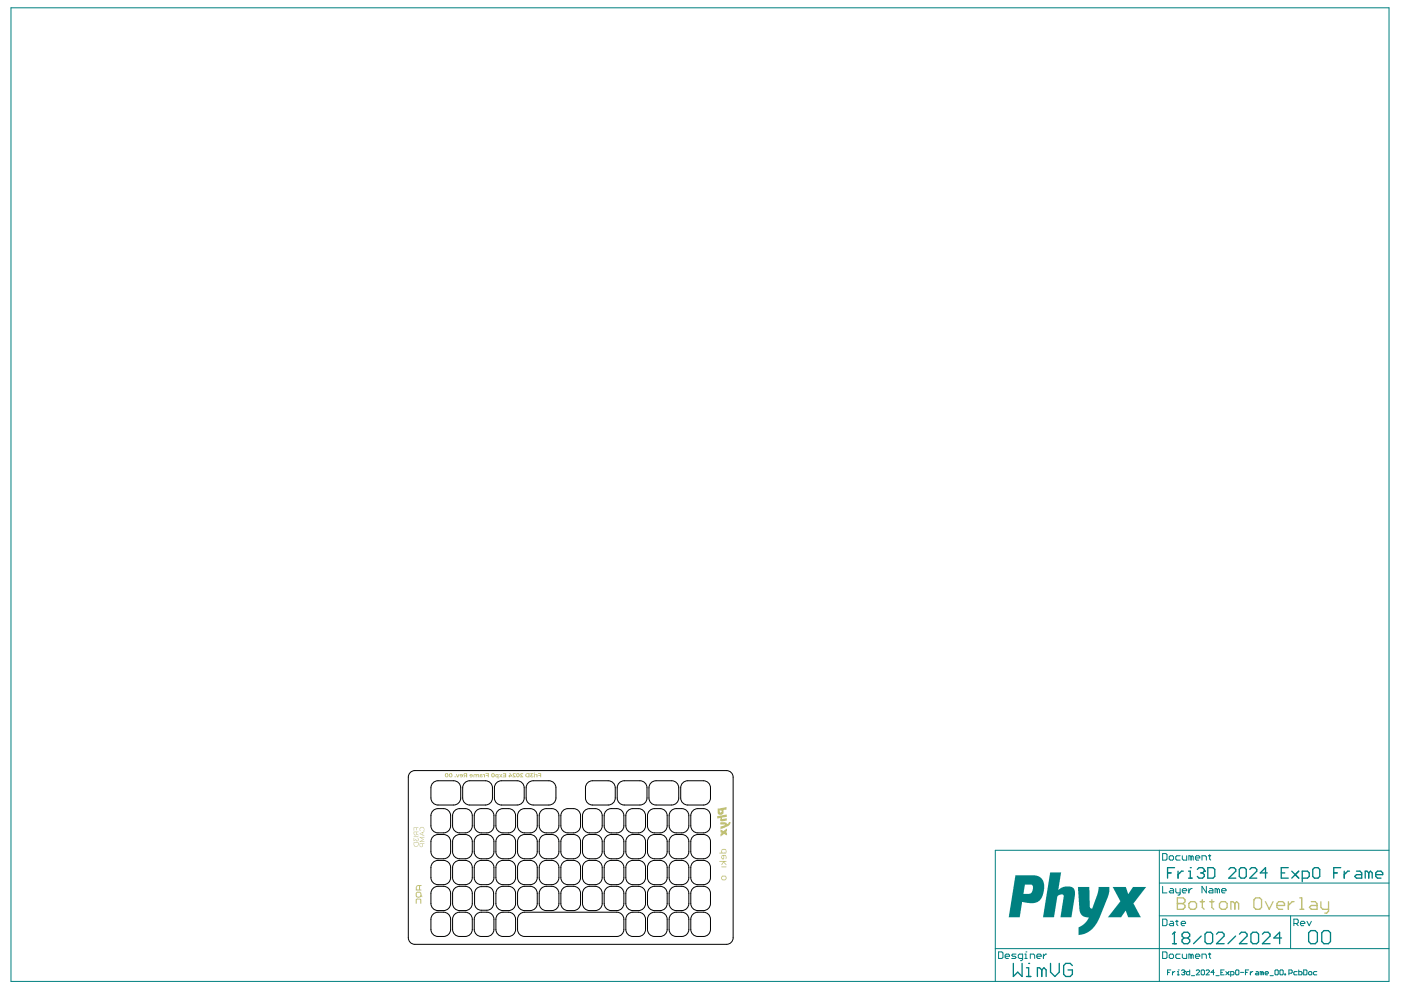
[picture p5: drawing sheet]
<svg xmlns="http://www.w3.org/2000/svg" width="297mm" height="210mm" viewBox="0 0 297 210" stroke-linecap="round" stroke-linejoin="round" font-family="sans-serif">
<g fill="#008080">
<path d="M222.7 185h2.3l-.6 3.7 .7-.5 .7-.2h1.3l.4 .2 .3 .4 .1 1.3-.7 4.6h-2.4l.7-4.3a.4 .4 0 0 0-.2-.6l-.7 .1-.4 .4-.7 4.4h-2.4z"/>
<path d="M228.5 188.1h2.4l.2 4.2 .3 .4 .2-.1 1.1-3.1 .2-1.4h2.3v1l-.4 1.3-1.8 4.6-.8 1.2-1 1.2-1 .5-.8 .3-.7 .1v-1.2a.49 .49 0 0 1 0-.5 .49 .49 0 0 1 .5-.2l1.1-1 .5-.9-1.2-.2-.6-.8z"/>
<path d="M235.9 188.1h2.8l.4 1.4 1.1-1.4h2.8l-2.5 3.2a.33 .33 0 0 0-.2 .3 .33 .33 0 0 0 .2 .3l1.4 2.6h-2.7l-.5-1.4-1 1.4h-2.8l2.4-3.2a.37 .37 0 0 0 .2-.3 .37 .37 0 0 0-.2-.3z"/>
<path d="M215.3 185.6h4.2l.8 .2 .6 .5 .4 .7v1.9l-.5 1.5-.8 .8-.8 .3-2.5-.3-.5 3.3h-2.3zM217.3 187.6l-.3 1.9 1.6-.1 .4-.7-.1-1-.2-.1z"/>
</g>
<g fill="none" stroke="#008080" stroke-width=".21">
<path d="M2.3 1.7h292.2v206.4h-292.2zM245.8 187.2h48.7M245.8 194.2h48.7M245.8 180.3v27.8M246.5 181h.7l.2 .2v.9l-.2 .3h-.7zM246.5 194.9h.7l.2 .2v.9l-.2 .3h-.7zM246.5 187.9v1.4h.9M247.9 181.7l.2-.3h.5l.2 .3v.4l-.2 .3h-.5l-.2-.3zM248.1 195.3h.5l.2 .3v.7h-.7l-.2-.3 .2-.2h.7M248.1 188.4h.5l.2 .2v.7h-.7l-.2-.2 .2-.2h.7M249.3 195.3h.4M249.3 188.4v.7l.2 .2h.7"/>
<path d="M249.5 195.1v.9l.2 .3M250.2 181.4h-.7l-.2 .3v.4l.2 .3h.7M250.2 188.4v1.1l-.5 .3M250.4 195.8h1l-.3-.5h-.4l-.3 .3v.4l.3 .3h.4M250.7 181.4v.7l.2 .3h.7v-1M250.7 188.9h.9l-.2-.5h-.5l-.2 .2v.5l.2 .2h.5M252.1 188.4v.9M252.5 181.7l-.4-.3v1M252.5 181.7v.7M252.5 181.7l.3-.3 .2 .3v.7M252.8 188.4h-.3l-.4 .5M253.5 181.9h.9l-.3-.5h-.4l-.2 .3v.4l.2 .3h.4"/>
<path d="M254.8 182.4v-1h.7l.3 .3v.7M255.8 187.9v1.4l-1-1.4v1.4M256.2 181.4h.5M256.5 188.4h.4l.3 .2v.7h-.7l-.3-.2 .3-.2h.7M256.5 181.2v.9l.2 .3M258.1 188.6l-.5-.2v.9M258.1 188.6v.7M258.1 188.6l.2-.2 .3 .2v.7M259 188.9h.9l-.2-.5h-.5l-.2 .2v.5l.2 .2h.5M273.6 194.2v6.9M274.3 195.8h.7l.3-.2v-.5l-.3-.2h-.7v1.4M274.8 195.8l.5 .5"/>
<path d="M275.7 195.8h.9l-.2-.5h-.5l-.2 .3v.4l.2 .3h.5M277.1 195.3l.5 1 .4-1M294.5 180.3h-83.5v27.8M211 201.1h83.5M211.7 201.8h.7l.2 .3v.9l-.2 .2h-.7zM213.1 202.8h.9l-.2-.5h-.5l-.2 .2v.5l.2 .2h.5M215.4 202.3h-.7l-.2 .2 .9 .5-.2 .2h-.7M216.8 203.2h-.7l-.2-.2v-.5l.2-.2h.7v1.1l-.4 .3M217.3 203.2h.4M217.3 202.3h.2v.9M217.5 201.8h.1M218.4 203.2v-.9h.7l.3 .2v.7"/>
<path d="M219.8 202.8h1l-.3-.5h-.4l-.3 .2v.5l.3 .2h.4M221.2 202.3v.9M221.9 202.3h-.2l-.5 .5M246.5 201.8h.7l.2 .3v.9l-.2 .2h-.7zM247.5 206.2h.4M247.9 202.5l.2-.2h.5l.2 .2v.5l-.2 .2h-.5l-.2-.2zM248.2 205.7h-.7v1M248.6 206v.7M249.1 206l-.5 .3M249.6 206h.2v.7M249.6 206.7h.4M249.8 205.7h.1"/>
<path d="M250.2 202.3h-.7l-.2 .2v.5l.2 .2h.7M250.5 205.8l.2-.1h.3l.2 .3M250.7 202.3v.7l.2 .2h.7v-.9M250.8 206.2h.2M251 206.2l.2 .1-.2 .4h-.3l-.2-.2M251.2 206h.1M251.2 206l-.2 .2M252.2 205.7v1h-.5l-.2-.2v-.3l.2-.2h.5M252.5 202.5l-.4-.2v.9M252.5 202.5v.7M252.5 202.5l.3-.2 .2 .2v.7M252.6 206.9h.7"/>
<path d="M253.5 202.8h.9l-.3-.5h-.4l-.2 .2v.5l.2 .2h.4M253.6 205.8l.2-.1h.4l.1 .1v.2l-.7 .7h.7M254.7 205.8l.1-.1h.4l.2 .1v.7l-.2 .2h-.4l-.1-.2zM254.8 203.2v-.9h.7l.3 .2v.7M255.7 205.8l.2-.1h.3l.2 .1v.2l-.7 .7h.7M256.2 202.3h.5M256.5 202.1v.9l.2 .2M257.5 206.2h-.7l.5-.5v1M257.8 206.9h.7M258.8 206.2h.4M259.5 205.7h-.7v1h.7M259.9 206l.7 .7"/>
<path d="M260.6 206l-.7 .7M260.9 206.7h.6l.1-.2v-.3l-.1-.2h-.6v1M262 205.8l.1-.1h.4l.2 .1v.7l-.2 .2h-.4l-.1-.2zM263 206.2h.7M264.1 206.2h.3M264.8 205.7h-.7v1M265.1 206v.7M265.6 206l-.5 .3M266.3 206h.4l.1 .2v.5h-.5l-.2-.2 .2-.2h.5M267.5 206.2l-.3-.2v.7M267.5 206.2v.5M267.5 206.2l.2-.2 .2 .2v.5"/>
<path d="M268.2 206.3h.7l-.1-.3h-.4l-.2 .2v.3l.2 .2h.4M269.3 206.9h.7M270.3 205.8l.2-.1h.3l.2 .1v.7l-.2 .2h-.3l-.2-.2zM271.4 205.8l.1-.1h.4l.2 .1v.7l-.2 .2h-.4l-.1-.2zM272.4 206.5h.2v.2h-.2zM273.3 206.3h.5l.2-.1v-.4l-.2-.1h-.5v1M275 206h-.5l-.2 .2v.3l.2 .2h.5M275.4 205.7v1h.5l.2-.2v-.3l-.2-.2h-.5M276.4 205.7h.5l.2 .1v.7l-.2 .2h-.5zM277.4 206.2l.2-.2h.4l.1 .2v.3l-.1 .2h-.4l-.2-.2zM279.2 206h-.5l-.2 .2v.3l.2 .2h.5"/>
</g>
<g fill="none" stroke="#008080" stroke-width=".28">
<path d="M247.5 185.1h.8M249 197.7h.1M249 197.7v2.4M249 197.7l-.4 .4M249 184h-1.5v2.2M249.8 184.7v1.5M250.9 184.7h-.4l-.7 .7M251 198.9l-.4 .4v.4l.4 .4h.8l.4-.4v-.4l-.4-.4M251 198.9l-.4-.4v-.4l.4-.4h.8l.4 .4v.4l-.4 .4M251 198.9h.8M252 184.7h.4v1.5M252 186.2h.7"/>
<path d="M252.4 184h.1M253.8 184.3l.4-.3h.8l.3 .3v.4M254.6 185.1h.4M254.7 198.5l-1.7 1.6M255 185.1l.3 .3v.4l-.3 .4h-.8l-.4-.4M255.3 184.7h.1M255.3 184.7l-.3 .4M255.5 198.1l.4-.4h.8l.4 .4v1.6l-.4 .4h-.8l-.4-.4zM256.1 184h1.1l.4 .3v1.5l-.4 .4h-1.1zM257.9 198.1l.4-.4h.8l.4 .4v.4l-1.6 1.6h1.6M260.5 184.3l.4-.3h.7l.4 .3v.4l-1.5 1.5h1.5M262 198.5l-1.6 1.6"/>
<path d="M262.8 184.3l.3-.3h.8l.3 .3v1.5l-.3 .4h-.8l-.3-.4zM262.8 198.1l.4-.4h.8l.4 .4v.4l-1.6 1.6h1.6M265 184.3l.3-.3h.8l.4 .3v.4l-1.5 1.5h1.5M265.2 198.1l.4-.4h.8l.4 .4v1.6l-.4 .4h-.8l-.4-.4zM267.7 198.1l.4-.4h.8l.4 .4v.4l-1.6 1.6h1.6M268.7 185.1h-1.5l1.1-1.1v2.2M271.7 185.1h.7M271.7 198.9h-1.6l1.2-1.2v2.4M273.1 184h-1.4v2.2h1.4M273.9 184.7l1.5 1.5M275.4 184.7l-1.5 1.5M276.1 186.2h1.1l.4-.4v-.7l-.4-.4h-1.1v2.2"/>
<path d="M277.5 197.8l.4-.5h.9l.5 .5v1.8l-.5 .5h-.9l-.4-.5zM278.3 184.3l.4-.3h.7l.4 .3v1.5l-.4 .4h-.7l-.4-.4zM280.2 197.8l.5-.5h.9l.5 .5v1.8l-.5 .5h-.9l-.5-.5zM282.8 185.1h.7M284.3 184h-1.5v2.2M285 184.7v1.5M286.1 184.7h-.4l-.7 .7M287.6 184.7h.7l.4 .4v1.1h-1.1l-.4-.4 .4-.4h1.1M290.2 185.1l-.4-.4h-.3v1.5M290.2 185.1v1.1M290.2 185.1l.4-.4 .3 .4v1.1M291.7 185.4h1.5v-.3l-.4-.4h-.7l-.4 .4v.7l.4 .4h.7"/>
<path d="M214.8 204.3v2.7l1-.9 .9 .9v-2.7M217.6 207h1M217.6 205.2h.5v1.8M218.1 204.3h.1M220.9 205.7l-.5-.5h-.5v1.8M220.9 205.7v1.3M220.9 205.7l.4-.5 .5 .5v1.3M222.7 204.3v1.8l1 .9 .9-.9v-1.8M227.4 204.7l-.5-.4h-.9l-.5 .4v1.9l.5 .4h.9l.5-.4v-.9h-1M248.6 200.1h.8"/>
</g>
<g fill="#c0c073">
<path d="M89.1 175.5l.4-.2 .3 .2 .2 .3-.2 .4v-.5l-.3-.3-.4 .3v.5l-.1-.4z"/>
<path d="M87.7 177.7l.1 .5 .4-.3 .2 .4 .2-.2v-.4l.1 .5-.4 .2-.2-.3-.4 .2z"/>
<path d="M153 183.7l1 .1-1 .1z"/>
<path d="M152.6 182.5h1.4v.2h-.5l.5 .7-.6-.5-.4 .5 .3-.7h-.7z"/>
<path d="M87.7 175.4h1v.1h-.4v.5l-.1-.5h-.4l-.1 .6z"/>
<path d="M89 177.5h1l-.8 .1 .6 .4-.6 .4 .8 .1h-1l.7-.5z"/>
<path d="M87.7 177.4l1 .1h-1z"/>
<path d="M88.2 190.6h1l.1 1h-.2v-.8l-.6-.1-.2 .1 .1 .8h-.3z"/>
<path d="M152 173l2.1-.3v.5l-.9 .1-.2 .2 .2 .1 .9-.1v.5l-1.3 .1-.1-.4 .1-.3-.8 .1z"/>
<path d="M152.7 174.3l1.2 .1 .2 .4 .5-.5h.3l-.1 .4-.4 .4-1.7 .6v-.5l1-.3-1-.1z"/>
<path d="M152.8 175.9l.6 .3 .7-.6v.6l-.3 .3 .3 .1 .1 .5-.7-.3-.7 .6v-.6l.3-.2-.3-.1z"/>
<path d="M114.1 163.9h.6v.9h-.2v-.3h-.4v-.2h.4v-.2h-.4z"/>
<path d="M113.5 164.1h.5v.7h-.2l-.1-.4z"/>
<path d="M112.4 163.9h.7v.2h-.4l.2 .3-.3 .2h.4l.1 .1-.4 .1-.3-.1 .1-.3 .2-.1z"/>
<path d="M110.3 164l.4-.1 .3 .1-.5 .2 .4 .6h-.6v-.2h.3l-.3-.3z"/>
<path d="M108.7 164l.4-.1 .3 .2-.5 .1 .4 .6h-.6v-.2h.3l-.3-.3z"/>
<path d="M108 163.9h.2l.4 .7h-.5v.2h-.2v-.2h-.1l.1-.3 .4 .2z"/>
<path d="M106.6 163.9h.7v.9h-.7v-.2h.5v-.2h-.4v-.1h.4v-.2h-.5z"/>
<path d="M105.8 164.1l.4 .2 .3-.2-.2 .4 .3 .3h-.3l-.1-.2-.4 .2 .3-.3z"/>
<path d="M103 163.9h.6v.9h-.2v-.3h-.4v-.2h.4v-.2h-.4z"/>
<path d="M102.4 164.1h.4v.7h-.2v-.4l-.2-.1z"/>
<path d="M100.5 164.2l1-.1v.7h-.2l-.1-.5-.1 .1v.4h-.2l-.1-.5h-.2v.5h-.2z"/>
<path d="M96.7 164.1h.1l.2 .5 .2-.5h.2l-.3 .7h-.2z"/>
<path d="M153.1 181.3h.7a.53 .53 0 0 1 .1 .8 .41 .41 0 0 0 0-.4 .41 .41 0 0 0-.4-.2v.6a.43 .43 0 0 1-.6-.2 .43 .43 0 0 1 .2-.6zM153.1 181.5a.26 .26 0 0 0-.1 .4 .26 .26 0 0 0 .4 .1v-.6z"/>
<path d="M152.9 186.1a.55 .55 0 0 1 1.1 0 .55 .55 0 0 1-1.1 0zM153.1 186.1a.37 .37 0 0 0 .7 0 .37 .37 0 0 0-.7 0z"/>
<path d="M153.1 180.1a.6 .6 0 0 1 .8 0 .6 .6 0 0 1 0 .9l-1.4-.1 .1-.1h.4l-.1-.5zM153.2 180.2v.6l.7-.1a.43 .43 0 0 0-.2-.5 .43 .43 0 0 0-.5 0z"/>
<path d="M87.7 178.6l.2 .8 .3 .2 .4-.2 .1-.8zM87.8 178.7h.8l-.1 .6-.2 .2-.3-.1z"/>
<path d="M89 178.8v.6l.3 .2 .3-.1 .1-.6h.3v-.1zM89.1 178.9h.5l-.1 .6-.4-.1z"/>
<path d="M89 176.7l1 .6-.3-.2v-.6l.3-.2zM89.1 176.8l.5-.3v.5z"/>
<path d="M87.7 176.3l.1 .7 .4 .1 .2-.2 .3 .2-.3-.3v-.4l.3-.1zM87.8 176.4h.5l-.1 .6-.3-.1z"/>
<path d="M88.2 189.2l-.1 .7 .2 .3 .7 .1 .3-.3 .2 .3-.2-.9-.2-.3-.6-.1zM88.4 189.4l.5-.1 .2 .1-.1 .7-.6-.1z"/>
<path d="M88.3 187.9l-.1 .9h1.1v-.2h-.2v-.7h.3v-.3h-.8zM88.4 188l.4-.1v.7h-.4z"/>
<path d="M152.1 171.5l.1 1 .2 .2 .5 .1 .5-.3v-.8l.7-.1-.1-.5zM152.6 171.9l.4-.1v.4h-.4z"/>
<path d="M113.2 163.9a.11 .11 0 0 0 .2 0 .11 .11 0 0 0-.2 0zM113.2 164.1v.7h.2v-.7z"/>
<path d="M111.6 164.2l.5-.1v.5l-.5-.1zM111.5 164.1l-.1 .3 .2 .3 .7 .1v-.9h-.6z"/>
<path d="M109.5 164.3a.25 .25 0 0 1 .5 0 .25 .25 0 0 1-.5 0zM109.4 164.3a.43 .43 0 0 0 .8 0 .43 .43 0 0 0-.8 0z"/>
<path d="M105.1 164.2l-.1 .5 .3 .1 .2-.1v.4h.2v-1zM105.2 164.5a.19 .19 0 0 1 .3 0 .19 .19 0 0 1-.3 0z"/>
<path d="M104.3 164.3a.24 .24 0 0 1 .4 0 .24 .24 0 0 1-.4 0zM104.1 164.3a.43 .43 0 0 0 .8 0 .43 .43 0 0 0-.8 0z"/>
<path d="M101.9 164.5l.2 .1-.1 .1zM101.8 164.2l-.1 .6h.6v-.3l-.4-.1 .3-.1 .1-.1z"/>
<path d="M99.8 164.3l.3 .1h-.4zM99.6 164.2l-.1 .3h.5l-.4 .2 .3 .1 .3-.1-.1-.5z"/>
<path d="M98.5 164.1h.3v.3h-.3zM98.3 164v.3l.2 .2-.2 .3h.2l.1-.2h.2v.2h.2v-.9z"/>
<path d="M97.7 164.3h.2l.1 .1zM97.5 164.3v.2h.5l-.4 .1v.2h.2l.3-.2-.1-.4z"/>
<path d="M95.3 164.3a.25 .25 0 0 1 .5 0 .25 .25 0 0 1-.5 0zM95.1 164.3a.45 .45 0 0 0 .9 0 .45 .45 0 0 0-.9 0z"/>
<path d="M94.4 164.3a.25 .25 0 0 1 .5 0 .25 .25 0 0 1-.5 0zM94.3 164.3a.43 .43 0 0 0 .8 0 .43 .43 0 0 0-.8 0z"/>
<circle cx="96.5" cy="164.7" r=".12"/>
</g>
<g fill="none" stroke="#c0c073" stroke-width=".28">
<path d="M249.6 191.6h.1M249.6 190.4h1.2l.5 .4v.4l-.5 .4 .5 .4v.4l-.5 .4h-1.2zM249.6 191.6h1.2M252.1 191.6l.4-.4h.8l.4 .4v.8l-.4 .4h-.8l-.4-.4zM254.5 191.2h.8M254.9 190.8v1.6l.4 .4M256.5 191.2h.8M256.9 190.8v1.6l.4 .4M258.6 191.6l.4-.4h.8l.4 .4v.8l-.4 .4h-.8l-.4-.4zM261.8 191.6l-.4-.4h-.4v1.6M261.8 191.6v1.2M261.8 191.6l.4-.4 .4 .4v1.2"/>
<path d="M265.9 190.8l.4-.4h.8l.4 .4v1.6l-.4 .4h-.8l-.4-.4zM268.3 191.2l.8 1.6 .8-1.6M270.7 192h1.6v-.4l-.4-.4h-.8l-.4 .4v.8l.4 .4h.8M273.2 191.2v1.6M274.4 191.2h-.4l-.8 .8M275.6 192.8h.8M275.6 190.4h.4v2.4M278 191.2h.8l.4 .4v1.2h-1.2l-.4-.4 .4-.4h1.2M280.1 191.2v1.2l.4 .4h1.2M281.7 191.2v2l-.4 .4h-.4"/>
</g>
<g fill="none" stroke="#000" stroke-width=".21">
<path d="M86.8 164l.7-.5 .5-.1h66a1.39 1.39 0 0 1 1.4 1.4v34a1.39 1.39 0 0 1-1.4 1.4h-66a1.39 1.39 0 0 1-1.4-1.4v-34zM91.7 177.5a2.73 2.73 0 0 1 3.6 0 5.2 5.2 0 0 1 .2 3.6 2.28 2.28 0 0 1-3.1 .9 1.5 1.5 0 0 1-1-1.4v-2.2zM91.7 172.1a2.73 2.73 0 0 1 3.6 0 5.2 5.2 0 0 1 .2 3.5 2.28 2.28 0 0 1-3.1 .9 1.5 1.5 0 0 1-1-1.4v-2.2zM91.7 166.2l.7-.6 .5-.1h3.3a1.49 1.49 0 0 1 1.5 1.5v2.2a1.49 1.49 0 0 1-1.5 1.5h-3.3a1.49 1.49 0 0 1-1.5-1.5v-2.2zM96.2 177.5a2.73 2.73 0 0 1 3.6 0 5.2 5.2 0 0 1 .3 3.6 2.28 2.28 0 0 1-3.1 .9 1.5 1.5 0 0 1-1-1.4v-2.2zM96.2 172.1a2.73 2.73 0 0 1 3.6 0 5.2 5.2 0 0 1 .3 3.5 2.28 2.28 0 0 1-3.1 .9 1.5 1.5 0 0 1-1-1.4v-2.2zM98.4 166.2l.7-.6 .5-.1h3.3a1.49 1.49 0 0 1 1.5 1.5v2.2a1.49 1.49 0 0 1-1.5 1.5h-3.3a1.49 1.49 0 0 1-1.5-1.5v-2.2zM100.8 177.5a2.73 2.73 0 0 1 3.6 0 5.2 5.2 0 0 1 .2 3.6 2.28 2.28 0 0 1-3 .9 1.5 1.5 0 0 1-1.1-1.4v-2.2zM100.8 172.1a2.73 2.73 0 0 1 3.6 0 5.2 5.2 0 0 1 .2 3.5 2.28 2.28 0 0 1-3 .9 1.5 1.5 0 0 1-1.1-1.4v-2.2zM105.1 166.2l.7-.6 .5-.1h3.3a1.49 1.49 0 0 1 1.5 1.5v2.2a1.49 1.49 0 0 1-1.5 1.5h-3.3a1.49 1.49 0 0 1-1.5-1.5v-2.2zM105.4 177.5a2.73 2.73 0 0 1 3.6 0 5.2 5.2 0 0 1 .2 3.6 2.28 2.28 0 0 1-3 .9 1.5 1.5 0 0 1-1.1-1.4v-2.2zM105.4 172.1a2.73 2.73 0 0 1 3.6 0 5.2 5.2 0 0 1 .2 3.5 2.28 2.28 0 0 1-3 .9 1.5 1.5 0 0 1-1.1-1.4v-2.2z"/>
<path d="M110 172.1a2.73 2.73 0 0 1 3.6 0 5.2 5.2 0 0 1 .2 3.5 2.28 2.28 0 0 1-3 .9 1.5 1.5 0 0 1-1.1-1.4v-2.2zM110 177.5a2.73 2.73 0 0 1 3.6 0 5.2 5.2 0 0 1 .2 3.6 2.28 2.28 0 0 1-3 .9 1.5 1.5 0 0 1-1.1-1.4v-2.2zM112.2 165.8l.9-.3h3.3a1.49 1.49 0 0 1 1.5 1.5v2.2a1.49 1.49 0 0 1-1.5 1.5h-3.3a1.49 1.49 0 0 1-1.5-1.5v-2.6zM114.6 177.5a2.73 2.73 0 0 1 3.6 0 5.2 5.2 0 0 1 .2 3.6 2.28 2.28 0 0 1-3.1 .9 1.5 1.5 0 0 1-1-1.4v-2.2zM114.6 172.1a2.73 2.73 0 0 1 3.6 0 5.2 5.2 0 0 1 .2 3.5 2.28 2.28 0 0 1-3.1 .9 1.5 1.5 0 0 1-1-1.4v-2.2zM119.2 172.1a2.73 2.73 0 0 1 3.6 0 5.2 5.2 0 0 1 .2 3.5 2.28 2.28 0 0 1-3.1 .9 1.5 1.5 0 0 1-1-1.4v-2.2zM119.2 177.5a2.73 2.73 0 0 1 3.6 0 5.2 5.2 0 0 1 .2 3.6 2.28 2.28 0 0 1-3.1 .9 1.5 1.5 0 0 1-1-1.4v-2.2zM123.8 172.1a2.73 2.73 0 0 1 3.6 0 5.2 5.2 0 0 1 .2 3.5 2.28 2.28 0 0 1-3.1 .9 1.5 1.5 0 0 1-1-1.4v-2.2zM123.8 177.5a2.73 2.73 0 0 1 3.6 0 5.2 5.2 0 0 1 .2 3.6 2.28 2.28 0 0 1-3.1 .9 1.5 1.5 0 0 1-1-1.4v-2.2zM124.4 166.2a1.49 1.49 0 0 1 1.2-.7h3.3a1.49 1.49 0 0 1 1.5 1.5v2.2a1.49 1.49 0 0 1-1.4 1.5h-3.4a1.49 1.49 0 0 1-1.5-1.5v-2.2zM128.4 177.5a2.73 2.73 0 0 1 3.6 0 5.2 5.2 0 0 1 .2 3.6 2.28 2.28 0 0 1-3.1 .9 1.5 1.5 0 0 1-1-1.4v-2.2zM128.4 172.1a2.73 2.73 0 0 1 3.6 0 5.2 5.2 0 0 1 .2 3.5 2.28 2.28 0 0 1-3.1 .9 1.5 1.5 0 0 1-1-1.4v-2.2z"/>
<path d="M131.2 166.2l.7-.6 .5-.1h3.3a1.49 1.49 0 0 1 1.5 1.5v2.2a1.49 1.49 0 0 1-1.5 1.5h-3.3a1.49 1.49 0 0 1-1.5-1.5v-2.2zM133 177.5a2.73 2.73 0 0 1 3.6 0 5.2 5.2 0 0 1 .2 3.6 2.28 2.28 0 0 1-3.1 .9 1.5 1.5 0 0 1-1-1.4v-2.2zM133 172.1a2.73 2.73 0 0 1 3.6 0 5.2 5.2 0 0 1 .2 3.5 2.28 2.28 0 0 1-3.1 .9 1.5 1.5 0 0 1-1-1.4v-2.2zM137.6 177.5a2.73 2.73 0 0 1 3.6 0 5.2 5.2 0 0 1 .2 3.6 2.28 2.28 0 0 1-3.1 .9 1.5 1.5 0 0 1-1-1.4v-2.2zM137.6 172.1a2.73 2.73 0 0 1 3.6 0 5.2 5.2 0 0 1 .2 3.5 2.28 2.28 0 0 1-3.1 .9 1.5 1.5 0 0 1-1-1.4v-2.2zM137.9 166.2l.7-.6 .5-.1h3.3a1.49 1.49 0 0 1 1.5 1.5v2.2a1.49 1.49 0 0 1-1.5 1.5h-3.3a1.49 1.49 0 0 1-1.5-1.5v-2.2zM142.2 172.1a2.73 2.73 0 0 1 3.6 0 5.2 5.2 0 0 1 .2 3.5 2.28 2.28 0 0 1-3.1 .9 1.5 1.5 0 0 1-1-1.4v-2.2zM142.2 177.5a2.73 2.73 0 0 1 3.6 0 5.2 5.2 0 0 1 .2 3.6 2.28 2.28 0 0 1-3.1 .9 1.5 1.5 0 0 1-1-1.4v-2.2zM144.6 166.2l.7-.6 .5-.1h3.3a1.49 1.49 0 0 1 1.5 1.5v2.2a1.49 1.49 0 0 1-1.5 1.5h-3.3a1.49 1.49 0 0 1-1.5-1.5v-2.2zM146.7 172.1a2.73 2.73 0 0 1 3.6 0 5.2 5.2 0 0 1 .3 3.5 2.28 2.28 0 0 1-3.1 .9 1.5 1.5 0 0 1-1-1.4v-2.2zM146.7 177.5a2.73 2.73 0 0 1 3.6 0 5.2 5.2 0 0 1 .3 3.6 2.28 2.28 0 0 1-3.1 .9 1.5 1.5 0 0 1-1-1.4v-2.2zM91.7 183a2.73 2.73 0 0 1 3.6 0 5.2 5.2 0 0 1 .2 3.5 2.28 2.28 0 0 1-3.1 1 1.5 1.5 0 0 1-1-1.4v-2.2z"/>
<path d="M91.7 194a2.73 2.73 0 0 1 3.6 0 5.2 5.2 0 0 1 .2 3.5 2.28 2.28 0 0 1-3.1 1 1.5 1.5 0 0 1-1-1.4v-2.2zM91.7 188.5a2.73 2.73 0 0 1 3.6 0 5.2 5.2 0 0 1 .2 3.5 2.28 2.28 0 0 1-3.1 1 1.5 1.5 0 0 1-1-1.4v-2.2zM96.2 183a2.73 2.73 0 0 1 3.6 0 5.2 5.2 0 0 1 .3 3.5 2.28 2.28 0 0 1-3.1 1 1.5 1.5 0 0 1-1-1.4v-2.2zM96.2 194a2.73 2.73 0 0 1 3.6 0 5.2 5.2 0 0 1 .3 3.5 2.28 2.28 0 0 1-3.1 1 1.5 1.5 0 0 1-1-1.4v-2.2zM96.2 188.5a2.73 2.73 0 0 1 3.6 0 5.2 5.2 0 0 1 .3 3.5 2.28 2.28 0 0 1-3.1 1 1.5 1.5 0 0 1-1-1.4v-2.2zM100.8 183a2.73 2.73 0 0 1 3.6 0 5.2 5.2 0 0 1 .2 3.5 2.28 2.28 0 0 1-3 1 1.5 1.5 0 0 1-1.1-1.4v-2.2zM100.8 194a2.73 2.73 0 0 1 3.6 0 5.2 5.2 0 0 1 .2 3.5 2.28 2.28 0 0 1-3 1 1.5 1.5 0 0 1-1.1-1.4v-2.2zM100.9 188.6a2.66 2.66 0 0 1 3.5 0 5.1 5.1 0 0 1 .2 3.4 2.21 2.21 0 0 1-3 .9 1.43 1.43 0 0 1-1-1.3v-2.2zM105.4 183a2.73 2.73 0 0 1 3.6 0 5.2 5.2 0 0 1 .2 3.5 2.28 2.28 0 0 1-3 1 1.5 1.5 0 0 1-1.1-1.4v-2.2zM105.4 194a2.73 2.73 0 0 1 3.6 0 5.2 5.2 0 0 1 .2 3.5 2.28 2.28 0 0 1-3 1 1.5 1.5 0 0 1-1.1-1.4v-2.2zM105.4 188.5a2.73 2.73 0 0 1 3.6 0 5.2 5.2 0 0 1 .2 3.5 2.28 2.28 0 0 1-3 1 1.5 1.5 0 0 1-1.1-1.4v-2.2zM110 183a2.73 2.73 0 0 1 3.6 0 5.2 5.2 0 0 1 .2 3.5 2.28 2.28 0 0 1-3 1 1.5 1.5 0 0 1-1.1-1.4v-2.2z"/>
<path d="M110 194l.8-.5 .4-.1h19.6a1.49 1.49 0 0 1 1.5 1.5v2.2a1.49 1.49 0 0 1-1.5 1.5h-19.6a1.49 1.49 0 0 1-1.5-1.5v-2.2zM110 188.5a2.73 2.73 0 0 1 3.6 0 5.2 5.2 0 0 1 .2 3.5 2.28 2.28 0 0 1-3 1 1.5 1.5 0 0 1-1.1-1.4v-2.2zM114.6 183a2.73 2.73 0 0 1 3.6 0 5.2 5.2 0 0 1 .2 3.5 2.28 2.28 0 0 1-3.1 1 1.5 1.5 0 0 1-1-1.4v-2.2zM114.6 188.5a2.73 2.73 0 0 1 3.6 0 5.2 5.2 0 0 1 .2 3.5 2.28 2.28 0 0 1-3.1 1 1.5 1.5 0 0 1-1-1.4v-2.2zM119.2 183a2.73 2.73 0 0 1 3.6 0 5.2 5.2 0 0 1 .2 3.5 2.28 2.28 0 0 1-3.1 1 1.5 1.5 0 0 1-1-1.4v-2.2zM119.2 188.5a2.73 2.73 0 0 1 3.6 0 5.2 5.2 0 0 1 .2 3.5 2.28 2.28 0 0 1-3.1 1 1.5 1.5 0 0 1-1-1.4v-2.2zM123.8 183a2.73 2.73 0 0 1 3.6 0 5.2 5.2 0 0 1 .2 3.5 2.28 2.28 0 0 1-3.1 1 1.5 1.5 0 0 1-1-1.4v-2.2zM123.8 188.5a2.73 2.73 0 0 1 3.6 0 5.2 5.2 0 0 1 .2 3.5 2.28 2.28 0 0 1-3.1 1 1.5 1.5 0 0 1-1-1.4v-2.2zM128.4 183a2.73 2.73 0 0 1 3.6 0 5.2 5.2 0 0 1 .2 3.5 2.28 2.28 0 0 1-3.1 1 1.5 1.5 0 0 1-1-1.4v-2.2zM128.4 188.5a2.73 2.73 0 0 1 3.6 0 5.2 5.2 0 0 1 .2 3.5 2.28 2.28 0 0 1-3.1 1 1.5 1.5 0 0 1-1-1.4v-2.2zM133 183a2.73 2.73 0 0 1 3.6 0 5.2 5.2 0 0 1 .2 3.5 2.28 2.28 0 0 1-3.1 1 1.5 1.5 0 0 1-1-1.4v-2.2zM133 188.5a2.73 2.73 0 0 1 3.6 0 5.2 5.2 0 0 1 .2 3.5 2.28 2.28 0 0 1-3.1 1 1.5 1.5 0 0 1-1-1.4v-2.2z"/>
<path d="M133 194a2.73 2.73 0 0 1 3.6 0 5.2 5.2 0 0 1 .2 3.5 2.28 2.28 0 0 1-3.1 1 1.5 1.5 0 0 1-1-1.4v-2.2zM137.6 194a2.73 2.73 0 0 1 3.6 0 5.2 5.2 0 0 1 .2 3.5 2.28 2.28 0 0 1-3.1 1 1.5 1.5 0 0 1-1-1.4v-2.2zM137.6 188.5a2.73 2.73 0 0 1 3.6 0 5.2 5.2 0 0 1 .2 3.5 2.28 2.28 0 0 1-3.1 1 1.5 1.5 0 0 1-1-1.4v-2.2zM137.6 183a2.73 2.73 0 0 1 3.6 0 5.2 5.2 0 0 1 .2 3.5 2.28 2.28 0 0 1-3.1 1 1.5 1.5 0 0 1-1-1.4v-2.2zM142.2 194a2.73 2.73 0 0 1 3.6 0 5.2 5.2 0 0 1 .2 3.5 2.28 2.28 0 0 1-3.1 1 1.5 1.5 0 0 1-1-1.4v-2.2zM142.2 188.5a2.73 2.73 0 0 1 3.6 0 5.2 5.2 0 0 1 .2 3.5 2.28 2.28 0 0 1-3.1 1 1.5 1.5 0 0 1-1-1.4v-2.2zM142.2 183a2.73 2.73 0 0 1 3.6 0 5.2 5.2 0 0 1 .2 3.5 2.28 2.28 0 0 1-3.1 1 1.5 1.5 0 0 1-1-1.4v-2.2zM146.7 188.5a2.73 2.73 0 0 1 3.6 0 5.2 5.2 0 0 1 .3 3.5 2.28 2.28 0 0 1-3.1 1 1.5 1.5 0 0 1-1-1.4v-2.2zM146.7 183a2.73 2.73 0 0 1 3.6 0 5.2 5.2 0 0 1 .3 3.5 2.28 2.28 0 0 1-3.1 1 1.5 1.5 0 0 1-1-1.4v-2.2zM146.7 194a2.73 2.73 0 0 1 3.6 0 5.2 5.2 0 0 1 .3 3.5 2.28 2.28 0 0 1-3.1 1 1.5 1.5 0 0 1-1-1.4v-2.2z"/>
</g>
</svg>
